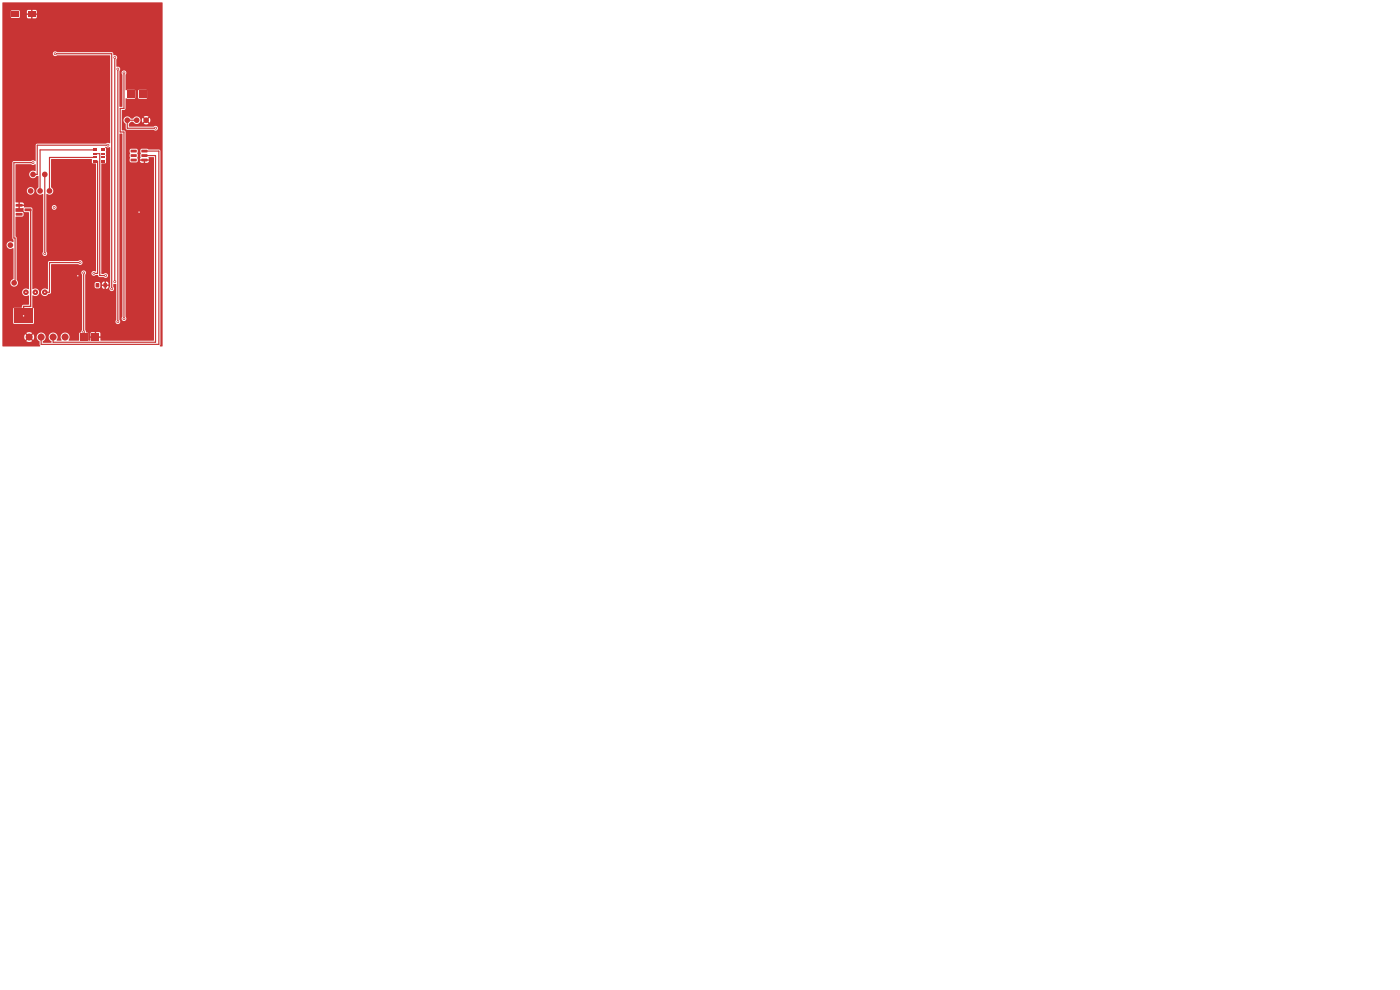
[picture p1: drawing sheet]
<svg xmlns="http://www.w3.org/2000/svg" width="297mm" height="210mm" viewBox="0 0 297 210" stroke-linecap="round" stroke-linejoin="round" font-family="sans-serif">
<g fill="#c83434">
<path d="M3.4 43.3h1.3l.1 .5h-1.4z"/>
<path d="M3.4 45.2h1.3l.1 .5h-1.4z"/>
<path d="M5.2 44.2h1.4l.1 .5-1.4 .1z"/>
<path d="M20.3 60.1h.7v.8h-.7z"/>
<path d="M22 60.1h.7v.8h-.7z"/>
<path d="M17 70.8h1.5v1.5h-1.5z"/>
<path d="M19.5 70.8h1.5v1.5h-1.5z"/>
<path d="M3 65.5h4v3h-4z"/>
<path d="M2.5 2.4h1.5v1.2h-1.5z"/>
<path d="M6 2.4h1.5v1.2h-1.5z"/>
<path d="M27.7 31.8h1.2l.1 .5h-1.2z"/>
<path d="M27.7 32.7h1.2l.1 .5-1.2 .1z"/>
<path d="M27.7 33.7h1.2l.1 .5h-1.2z"/>
<path d="M30 33.7h1.2l.1 .5h-1.2z"/>
<path d="M30 32.7h1.2l.1 .5-1.2 .1z"/>
<path d="M30 31.8h1.2l.1 .5h-1.2z"/>
<path d="M19.7 31.6h.8v.5h-.8z"/>
<path d="M19.7 32.4h.8v.4h-.8z"/>
<path d="M19.7 33.2h.8v.4h-.8z"/>
<path d="M19.7 34h.8v.5h-.8z"/>
<path d="M21.5 34h.8v.5h-.8z"/>
<path d="M21.5 33.2h.8v.4h-.8z"/>
<path d="M21.5 32.4h.8v.4h-.8z"/>
<path d="M21.5 31.6h.8v.5h-.8z"/>
<path d="M27 19.3h1.5v1.5h-1.5z"/>
<path d="M29.5 19.3h1.5v1.5h-1.5z"/>
<circle cx="2.2" cy="52" r=".6"/>
<circle cx="5.5" cy="62" r=".6"/>
<circle cx="7.5" cy="62" r=".6"/>
<circle cx="9.5" cy="62" r=".6"/>
<circle cx="7" cy="37" r=".6"/>
<circle cx="6.5" cy="40.5" r=".6"/>
<circle cx="8.5" cy="40.5" r=".6"/>
<circle cx="10.5" cy="40.5" r=".6"/>
<circle cx="9.5" cy="37" r=".6"/>
<circle cx="27" cy="25.5" r=".6"/>
<circle cx="29" cy="25.5" r=".6"/>
<circle cx="31" cy="25.5" r=".6"/>
<circle cx="3" cy="60" r=".6"/>
<circle cx="6.2" cy="71.5" r=".75"/>
<circle cx="8.7" cy="71.5" r=".75"/>
<circle cx="11.3" cy="71.5" r=".75"/>
<circle cx="13.8" cy="71.5" r=".75"/>
<circle cx="29.5" cy="45" r=".3"/>
<circle cx="16.5" cy="58.5" r=".3"/>
<circle cx="5" cy="67" r=".3"/>
<circle cx="9.5" cy="62" r=".3"/>
<circle cx="7.5" cy="62" r=".3"/>
<circle cx="5.5" cy="62" r=".3"/>
<circle cx="17" cy="55.7" r=".3"/>
<circle cx="22.9" cy="30.8" r=".3"/>
<circle cx="17.7" cy="57.9" r=".3"/>
<circle cx="17.7" cy="70.4" r=".3"/>
<circle cx="7" cy="34.5" r=".3"/>
<circle cx="9.5" cy="53.8" r=".3"/>
<circle cx="33" cy="27.2" r=".3"/>
<circle cx="22.4" cy="58.4" r=".3"/>
<circle cx="19.9" cy="58" r=".3"/>
<circle cx="24.4" cy="12.2" r=".3"/>
<circle cx="24.3" cy="59.7" r=".3"/>
<circle cx="23.7" cy="61.3" r=".3"/>
<circle cx="11.7" cy="11.4" r=".3"/>
<circle cx="26.3" cy="15.5" r=".3"/>
<circle cx="26.3" cy="67.6" r=".3"/>
<circle cx="25" cy="14.6" r=".3"/>
<circle cx="25" cy="68.3" r=".3"/>
<circle cx="11.5" cy="44" r=".3"/>
</g>
<path d="M5.9 44.5h.6v20.5h-1.5v2" fill="none" stroke="#c83434" stroke-width=".3"/>
<g fill="none" stroke="#c83434" stroke-width=".25">
<path d="M11.7 11.4h12v49.9M24.3 12.2v47.6M25 14.7v53.6M26.3 15.5v7.5h-.8v5h.8v39.6M7 34.5h-4v16h.2v9.5M9.5 37v16.8M20.1 33.4h-9.6v7.1M20.1 31.8h-11.6v8.7M20.1 32.6h1.1v25.9h1.2M20.1 34.2h.6v23.8h-.8M22.9 30.8h-15v6.2h-.9M29 25.5h-2v1.7h6"/>
<path d="M30.6 33h2.4v39.6h-21.7v-1.1M30.6 32.1h3.1v41h-25v-1.6M17 55.7h-6.5v6.3h-1M17.7 57.9v13.6"/>
</g>
<path d="M.5 .6h34v72.8l-.5 .1-.1-.1 .1-.3v-41.1l-.3-.3-3.8-.1-.1 .3v1.5l-.1 .3 1.9 .1-.1-.5h1.1l.1 .1v38.8l-11.3 .1-.1-.6h-2.1v.5l-.4 .1-.1-.1v-1.5h.5v.7h2.1v-.7l-.2-.2-.7-.1v1h-.3v-1l-.7 .1-.2 .2h-.5l-.1-.1a.54 .54 0 0 1-.5-.6v-9.8h2v.7l.2 .3h.7l.3-.4h.3a.66 .66 0 0 0 1 .5l.4-.3v-.3h-.5v.6h-.3v-.6l-.9 .1v-.6h.3v.1h1.4a.51 .51 0 0 0-.5-.6v.6h-.3v-.6l-.4 .2-.2 .3h-.3l-.3-.4h-.6l-.3 .4h-2v-1.9a.53 .53 0 0 0 0-.8 .53 .53 0 0 0-.7 0 .53 .53 0 0 0 0 .8l-.1 11.8a.53 .53 0 0 1-.5 .6l-.1 1.6-2.1-.1a1 1 0 0 0-.1-1.4 1 1 0 0 0-1.4 0 1 1 0 0 0 0 1.4l-1 .1-.1-.2a.98 .98 0 0 0-.3-1.4 .98 .98 0 0 0-1.4 .5 .98 .98 0 0 0 .6 1.3l-.1 .2h-1.6l-.1-.3a.98 .98 0 0 0 .3-1.5 .98 .98 0 0 0-1.6 .1 .98 .98 0 0 0 .6 1.5l.1 .8-.1 .2h-7.8l-.1-.1v-1.1h5.1l.5 .3 .7-.3-.6-.6-.6 .6h-5.1v-.9h4.6l.2 .7 .7-.6h.4l.6 .6 .1-.1 .1-.6-.2-.5-.6 .6h-.4l-.7-.6-.2 .5h-4.6v-.7h5.1l.6 .6 .6-.6-.5-.3-.7 .3h-5.1v-5.2h2.3v3l.1 .2h4.2l.1-.2v-3l-.4-.3 .1-2.4 .1-.1a.8 .8 0 0 0 .9 0 .8 .8 0 0 0 .4-.8h.4v.2a.85 .85 0 0 0 .7 .7 .85 .85 0 0 0 .9-.5h.3l.2-.3v-5.9l5.8-.1a.51 .51 0 0 0 .8 0 .51 .51 0 0 0-.1-.7 .51 .51 0 0 0-.7 .1h-6.3l-.1 .3v5.6l-.2 .1a.8 .8 0 0 0-1.3 .5h-.4v-.1a.89 .89 0 0 0-1.4-.5v-17.1l-.3-.2h-1.4l-.1-.3h-.9v.5l.8-.1 .1 .8 1 .2v16.3a.85 .85 0 0 0-1.2 0 .85 .85 0 0 0 0 1.2 .85 .85 0 0 0 1.2 .1v1.9l-1.2 .1-.4 .6-4 .2v-13.6h.9v.2a.88 .88 0 0 0 1.4 .5l.1 6.6a.82 .82 0 0 0-.6 1.1 .82 .82 0 0 0 1.2 .3 .82 .82 0 0 0 0-1.3v-8.8l-.2-.4v-4l.1-.2h1.4l.2-.2v-.4l-.2-.3-1.5-.1v-.6l.6-.1v-.8l1.2-.1-.2-.3-.7-.1v.5h-.3v-.5h-.6v-2.5h2.4v.2a.8 .8 0 0 0 1.2 .6 .8 .8 0 0 0 0-1.4 .8 .8 0 0 0-1.2 .6h-2.4v-5.5l.1-.1 3.3 .1a.63 .63 0 0 0 .8-.1l.1 1.4-.2 .1a.83 .83 0 0 0-1.1 .4 .83 .83 0 0 0 .4 1.1 .83 .83 0 0 0 1.1-.5l.4 .1v2.4a.85 .85 0 0 0-.3 1.2 .85 .85 0 0 0 1.2 .1l.1 12.3a.52 .52 0 0 0 0 .8 .52 .52 0 0 0 .7-.1 .52 .52 0 0 0-.1-.7v-9.5h1.2a.5 .5 0 0 0 .7 .6 .5 .5 0 0 0 .2-.8 .5 .5 0 0 0-.9 .1v.1h-1.2v-2.7l.2-.1a.84 .84 0 0 0 1.2-.2 .84 .84 0 0 0-.4-1.2l.1-6h8.5l.2 .9 .8 .1-.1 22.9a.54 .54 0 0 0-.8 0 .54 .54 0 0 0 .1 .8 .54 .54 0 0 0 .7-.1h.5l.2 .5h1a.53 .53 0 0 0 .7 0 .53 .53 0 0 0 0-.7 .53 .53 0 0 0-.7 0l-.5-.1v-23.2l1-.3v-3l-.2-.2 .2-.2 .9 .2v29.5a.53 .53 0 0 0-.1 .8 .53 .53 0 0 0 .8 0 .53 .53 0 0 0-.1-.8v-.5h.6l.1 7.6a.52 .52 0 0 0 0 .7 .52 .52 0 0 0 .7 0 .52 .52 0 0 0-.1-.8v-39.4l.1-.1 .6 .1v38.8a.53 .53 0 0 0-.1 .7 .53 .53 0 0 0 .8 0 .53 .53 0 0 0-.1-.7v-35.3h.9l.1 .6-.1 1.6 .2 .3h1.3l.2-.2h.5l.3 .3 1.2 .1 .3-.2 .1-.3h-.8v.5h-.3v-.5l-1.3 .1-.1-1.6 .1-.7-.2-.3-1.2-.1-.3 .4h-.9v-3.9l-.2-.3-.6-.1v-2.2h.4l.1 .5 .4 .4v.9l.2 .3h5.7a.53 .53 0 0 0 .7 .1 .53 .53 0 0 0 0-.8 .53 .53 0 0 0-.7 .1h-5.2l-.1-.7 .5-.4 .5 .1a.8 .8 0 0 0 1 .3h1.2l.4 .2 .6-.2-.5-.5-.5 .5h-1.2l.4-.3 .1-.5h.3l.2 .6 .5-.5h.4l.5 .5 .2-.4-.2-.6-.5 .5h-.4l-.5-.5-.2 .4h-.3l-.2-.4-.3-.2h1.2l.5 .5 .5-.5-.2-.2-2 .2a.91 .91 0 0 0-1.1 .4h-.5l-.1-.2a.8 .8 0 0 0-.8-.3 .8 .8 0 0 0-.6 .7h-.4v-2l.8-.3v-2.2h2l.1-1.7h.6v1.6l.1 .1 1.6 .1 .2-.2v-1.6l-.1-.1-1.6-.1-.2 .2h-.6l-.2-.2-1.8 .1-.1-3.2a.53 .53 0 0 0 .1-.8 .53 .53 0 0 0-.8 0 .53 .53 0 0 0 .1 .8v6.7l-.6 .1-.1-.1v-7.6a.56 .56 0 0 0 .1-.7 .56 .56 0 0 0-.7-.2v-1.5a.56 .56 0 0 0 0-.7 .56 .56 0 0 0-.6-.2l-.1-.4-.3-.2h-11.6a.52 .52 0 0 0-.8 0 .52 .52 0 0 0 .1 .7 .52 .52 0 0 0 .7-.1l11.3 .1v18.5l-.9 .2h-14.6l-.3 .3-.1 3.4-.6-.2-.3 .2h-3.7l-.2 .1-.1 16.2 .3 .3v.5l-.2 .1a.8 .8 0 0 0-1.3 .5h-.9v-49.5h1.8v1.2l.1 .2 3.3-.2 .2 .3h1.6l.3-.2v-.5h-.9v.7h-.3v-.7h-.9v.4h-1.5v-1.2h1.5v.4h2.1v-.4l-.2-.3h-.7v.7h-.3v-.7h-.7l-.2 .3-3.2-.2-.2 .2h-1.8z" fill="#c83434"/>
<g fill="#fff">
<circle cx="29.5" cy="45" r=".15"/>
<circle cx="16.5" cy="58.5" r=".15"/>
<circle cx="5" cy="67" r=".15"/>
<circle cx="9.5" cy="62" r=".15"/>
<circle cx="7.5" cy="62" r=".15"/>
<circle cx="5.5" cy="62" r=".15"/>
<circle cx="17" cy="55.7" r=".15"/>
<circle cx="22.9" cy="30.8" r=".15"/>
<circle cx="17.7" cy="57.9" r=".15"/>
<circle cx="17.7" cy="70.4" r=".15"/>
<circle cx="7" cy="34.5" r=".15"/>
<circle cx="9.5" cy="53.8" r=".15"/>
<circle cx="33" cy="27.2" r=".15"/>
<circle cx="22.4" cy="58.5" r=".15"/>
<circle cx="19.9" cy="58" r=".15"/>
<circle cx="24.3" cy="12.2" r=".15"/>
<circle cx="24.3" cy="59.8" r=".15"/>
<circle cx="23.7" cy="61.2" r=".15"/>
<circle cx="11.7" cy="11.4" r=".15"/>
<circle cx="26.3" cy="15.4" r=".15"/>
<circle cx="26.3" cy="67.6" r=".15"/>
<circle cx="25" cy="14.7" r=".15"/>
<circle cx="25" cy="68.2" r=".15"/>
<circle cx="11.5" cy="44" r=".15"/>
</g>
</svg>
